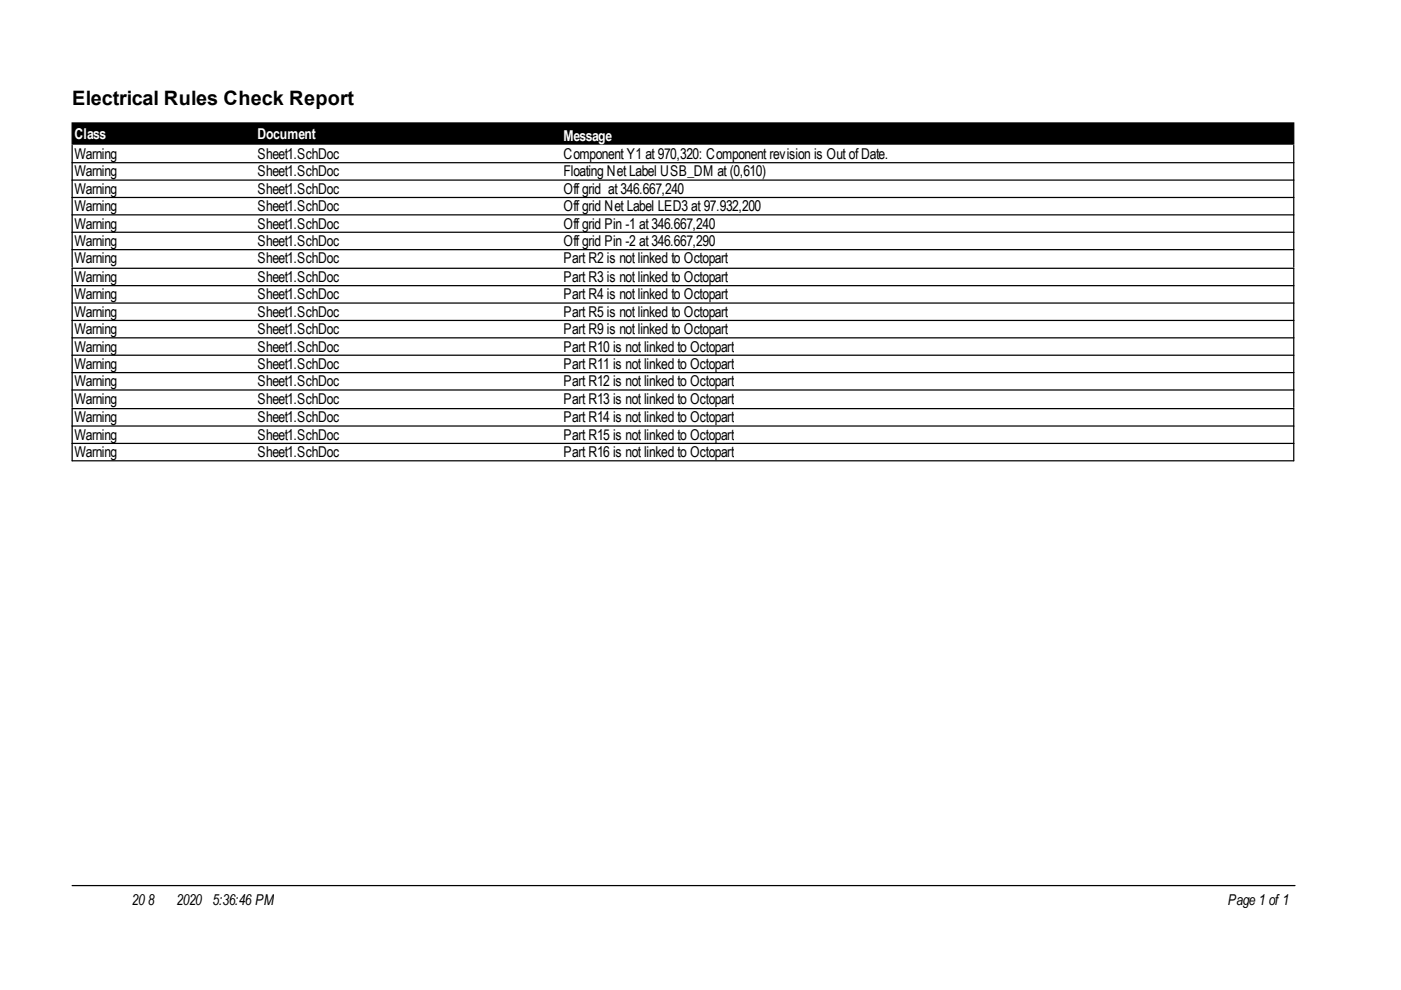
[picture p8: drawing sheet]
<svg xmlns="http://www.w3.org/2000/svg" width="297mm" height="210mm" viewBox="0 0 297 210" stroke-linecap="round" stroke-linejoin="round" font-family="sans-serif">
<defs><g id="words">
<text font-size="4.2" x="15.3" y="22.2">Electrical Rules Check Report</text>
<g font-size="3.2" fill="#fff">
<text x="15.8" y="29.5">Class</text>
<text x="54.6" y="29.5">Document</text>
<text x="119.5" y="29.8">Message</text>
</g>
<g font-size="3.2">
<text x="15.8" y="33.7">Warning</text>
<text x="54.6" y="33.7">Sheet1.SchDoc</text>
<text x="119.5" y="33.7">Component Y1 at 970,320: Component revision is Out ofDate.</text>
<text x="15.8" y="37.4">Warning</text>
<text x="15.8" y="41.1">Warning</text>
<text x="54.6" y="37.4">Sheet1.SchDoc</text>
<text x="54.6" y="41.1">Sheet1.SchDoc</text>
<text x="119.5" y="37.4">Floating Net Label USB_DM at (0,610)</text>
<text x="119.5" y="41.1">Offgrid at 346.667,240</text>
<text x="15.8" y="44.8">Warning</text>
<text x="54.6" y="44.8">Sheet1.SchDoc</text>
<text x="119.5" y="44.8">Offgrid Net Label LED3 at 97.932,200</text>
<text x="15.8" y="48.5">Warning</text>
<text x="15.8" y="52.2">Warning</text>
<text x="54.6" y="48.5">Sheet1.SchDoc</text>
<text x="54.6" y="52.2">Sheet1.SchDoc</text>
<text x="119.5" y="48.5">Offgrid Pin -1 at 346.667,240</text>
<text x="119.5" y="52.2">Offgrid Pin -2 at 346.667,290</text>
<text x="15.8" y="55.8">Warning</text>
<text x="15.8" y="59.8">Warning</text>
<text x="54.6" y="55.8">Sheet1.SchDoc</text>
<text x="54.6" y="59.8">Sheet1.SchDoc</text>
<text x="119.5" y="55.8">Part R2 is not linked to Octopart</text>
<text x="119.5" y="59.8">Part R3 is not linked to Octopart</text>
<text x="15.8" y="63.5">Warning</text>
<text x="54.6" y="63.5">Sheet1.SchDoc</text>
<text x="119.5" y="63.5">Part R4 is not linked to Octopart</text>
<text x="15.8" y="67.2">Warning</text>
<text x="15.8" y="70.9">Warning</text>
<text x="54.6" y="67.2">Sheet1.SchDoc</text>
<text x="54.6" y="70.9">Sheet1.SchDoc</text>
<text x="119.5" y="67.2">Part R5 is not linked to Octopart</text>
<text x="119.5" y="70.9">Part R9 is not linked to Octopart</text>
<text x="15.8" y="74.5">Warning</text>
<text x="54.6" y="74.5">Sheet1.SchDoc</text>
<text x="119.5" y="74.5">Part R10 is not linked to Octopart</text>
<text x="15.8" y="78.2">Warning</text>
<text x="15.8" y="81.9">Warning</text>
<text x="54.6" y="78.2">Sheet1.SchDoc</text>
<text x="54.6" y="81.9">Sheet1.SchDoc</text>
<text x="119.5" y="78.2">Part R11 is not linked to Octopart</text>
<text x="119.5" y="81.9">Part R12 is not linked to Octopart</text>
<text x="15.8" y="85.6">Warning</text>
<text x="15.8" y="89.6">Warning</text>
<text x="54.6" y="85.6">Sheet1.SchDoc</text>
<text x="54.6" y="89.6">Sheet1.SchDoc</text>
<text x="119.5" y="85.6">Part R13 is not linked to Octopart</text>
<text x="119.5" y="89.6">Part R14 is not linked to Octopart</text>
<text x="15.8" y="93.2">Warning</text>
<text x="54.6" y="93.2">Sheet1.SchDoc</text>
<text x="119.5" y="93.2">Part R15 is not linked to Octopart</text>
<text x="15.8" y="96.9">Warning</text>
<text x="54.6" y="96.9">Sheet1.SchDoc</text>
<text x="119.5" y="96.9">Part R16 is not linked to Octopart</text>
<text x="28" y="192">20</text>
<text x="31.4" y="192">8</text>
<text x="37.5" y="192">2020</text>
<text x="45.1" y="192">5:36:46 PM</text>
<text x="260.3" y="192">Page 1 of1</text>
</g>
</g></defs>
<path d="M15.3 26.1h259v4.4h-259z" fill="#000" stroke="#000" stroke-width=".26"/>
<g fill="none" stroke="#000" stroke-width=".26">
<path d="M15.3 34.5h259M15.3 30.8v25.8M15.3 38.2h259M274.3 30.8v25.8M15.3 41.9h259M15.3 45.6h259M15.3 49.2h259M15.3 52.9h259M15.3 60.6h259M15.3 64.3h259M15.3 67.9h259M15.3 71.6h259"/>
<path d="M15.3 75.3h259M15.3 79h259M15.3 86.4v-29.5h259v29.5M15.3 86.6h259v11.1h-259zM15.3 82.7h259M15.3 90.3h259M15.3 94h259M15.3 187.8h259.3"/>
</g>
<use href="#words"/>
</svg>
